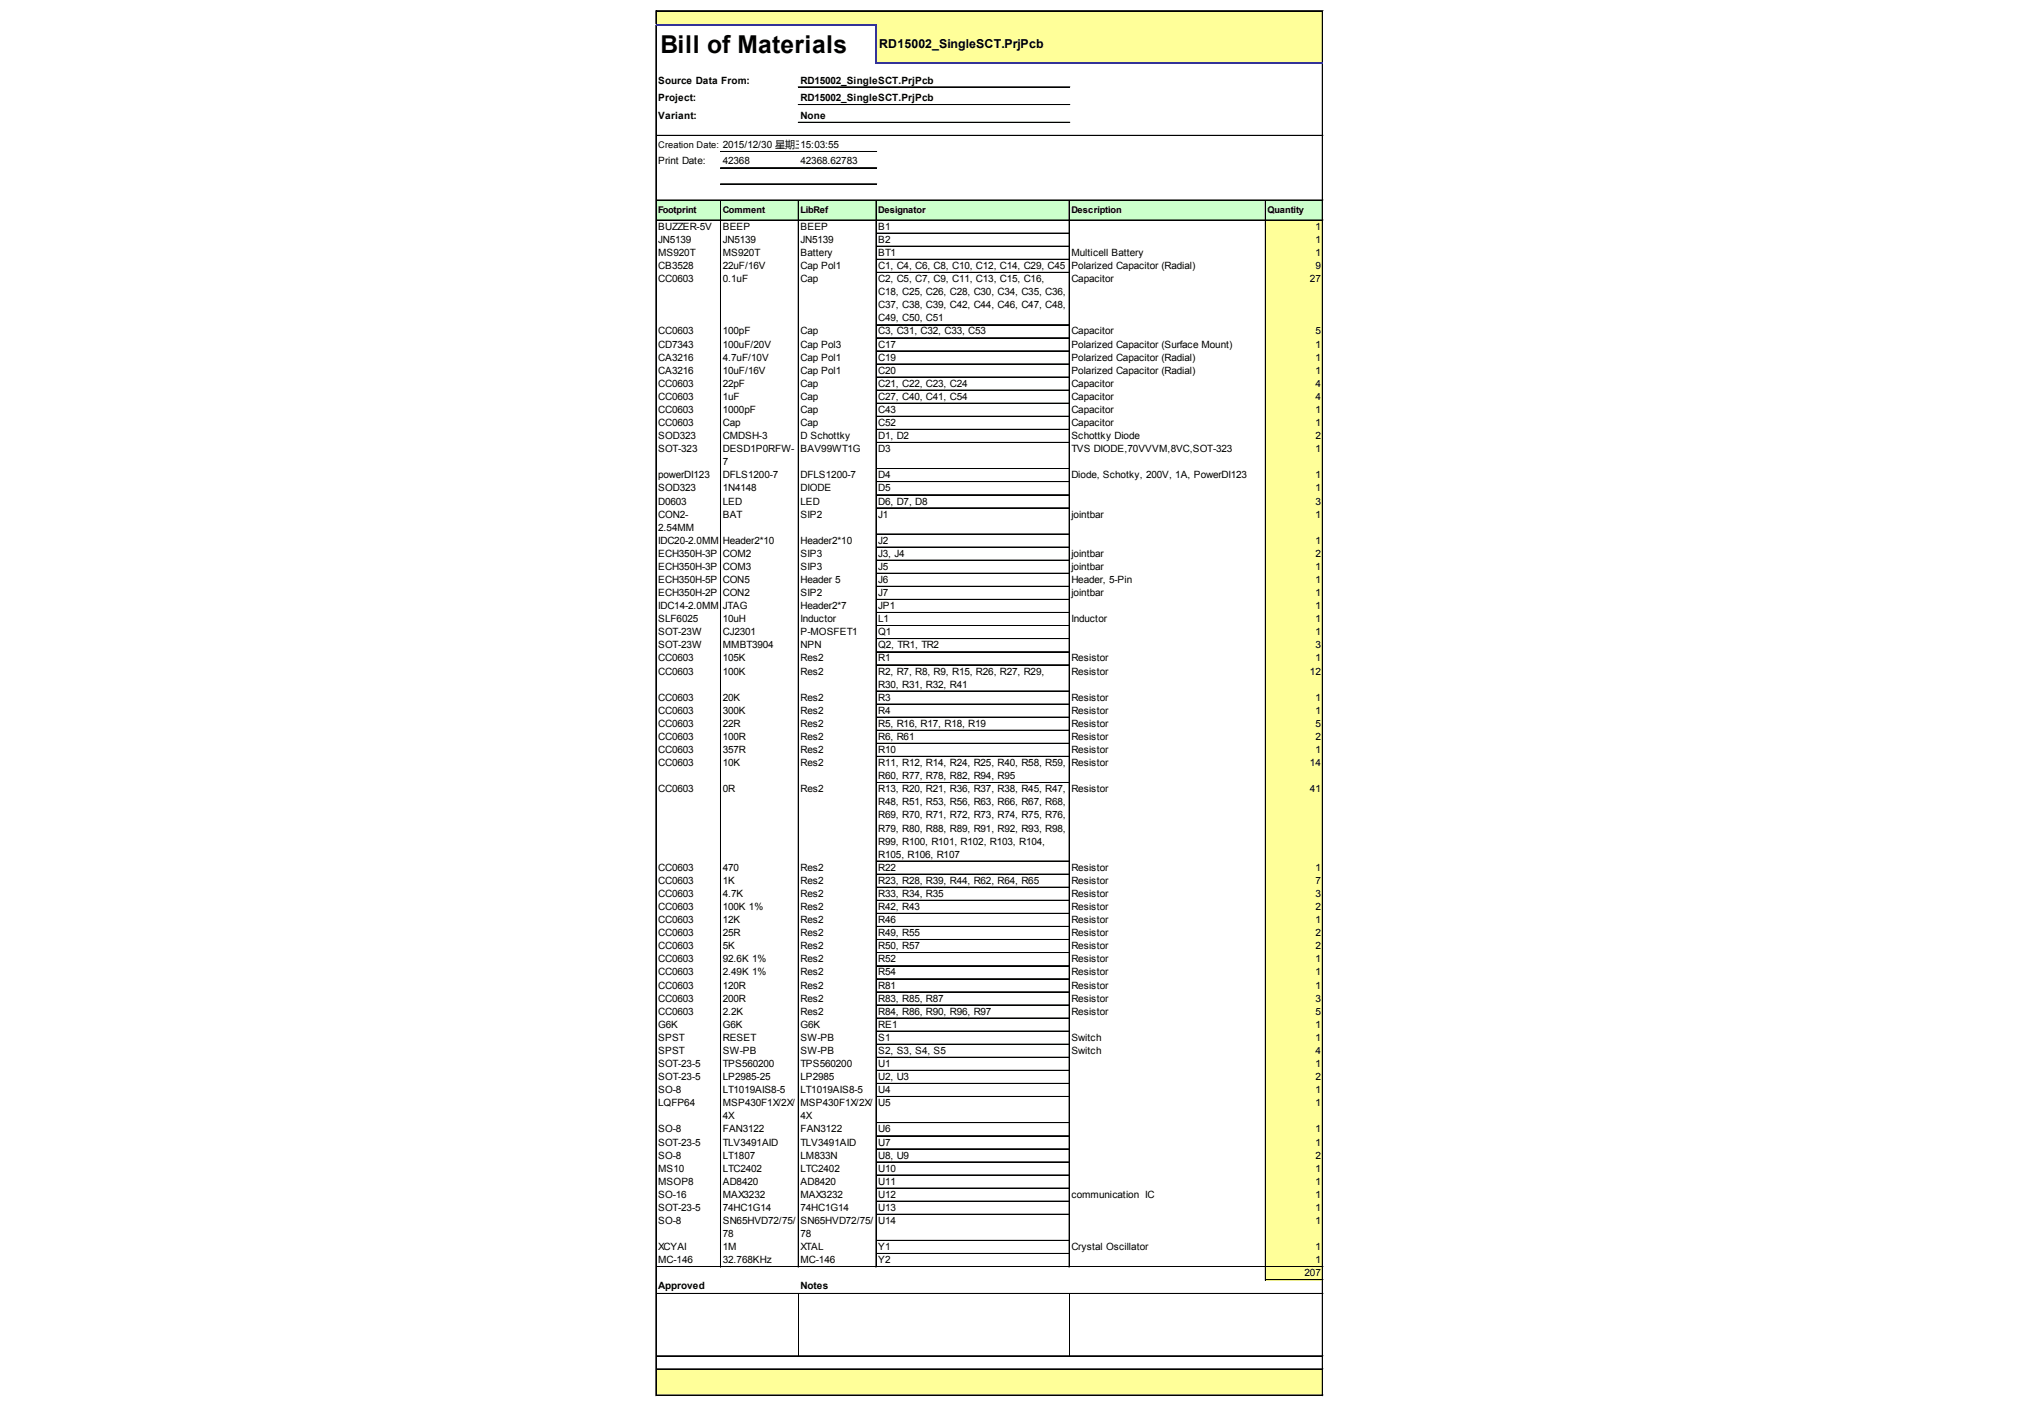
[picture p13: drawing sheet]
<svg xmlns="http://www.w3.org/2000/svg" width="290mm" height="203mm" viewBox="0 0 290 203" stroke-linecap="round" stroke-linejoin="round" font-family="sans-serif">
<defs><g id="words">
<text font-size="3.5" x="94.3" y="7.6">Bill of Materials</text>
<text font-size="1.8" x="125.5" y="6.9">RD15002_SingleSCT.PrjPcb</text>
<g font-size="1.4">
<text x="94" y="11.9">Source Data From:</text>
<text x="114.3" y="11.9">RD15002_SingleSCT.PrjPcb</text>
<text x="94" y="14.5">Project:</text>
<text x="94" y="17">Variant:</text>
<text x="114.3" y="14.5">RD15002_SingleSCT.PrjPcb</text>
<text x="114.3" y="17">None</text>
<text x="94" y="23.5">Print Date:</text>
<text x="103.2" y="23.5">42368</text>
<text x="114.3" y="21.2">15:03:55</text>
<text x="114.3" y="23.5">42368.62783</text>
<text x="94" y="32.8">BUZZER-5V</text>
<text x="94" y="34.7">JN5139</text>
<text x="103.2" y="32.8">BEEP</text>
<text x="103.2" y="34.7">JN5139</text>
<text x="114.3" y="32.8">BEEP</text>
<text x="114.3" y="34.7">JN5139</text>
<text x="125.4" y="32.8">B1</text>
<text x="125.4" y="34.7">B2</text>
<text x="187.8" y="32.8">1</text>
<text x="187.8" y="34.7">1</text>
<text x="94" y="36.5">MS920T</text>
<text x="94" y="38.4">CB3528</text>
<text x="94" y="40.3">CC0603</text>
<text x="103.2" y="36.5">MS920T</text>
<text x="103.2" y="38.4">22uF/16V</text>
<text x="103.2" y="40.3">0.1uF</text>
<text x="114.3" y="36.5">Battery</text>
<text x="114.3" y="38.4">Cap Pol1</text>
<text x="114.3" y="40.3">Cap</text>
<text x="125.4" y="36.5">BT1</text>
<text x="125.4" y="38.4">C1, C4, C6, C8, C10, C12, C14, C29, C45</text>
<text x="125.4" y="40.3">C2, C5, C7, C9, C11, C13, C15, C16,</text>
<text x="153" y="36.5">Multicell Battery</text>
<text x="153" y="38.4">Polarized Capacitor (Radial)</text>
<text x="153" y="40.3">Capacitor</text>
<text x="187" y="40.3">27</text>
<text x="187.8" y="36.5">1</text>
<text x="187.8" y="38.4">9</text>
<text x="94" y="47.8">CC0603</text>
<text x="103.2" y="47.8">100pF</text>
<text x="114.3" y="47.8">Cap</text>
<text x="125.4" y="42.2">C18, C25, C26, C28, C30, C34, C35, C36,</text>
<text x="125.4" y="44">C37, C38, C39, C42, C44, C46, C47, C48,</text>
<text x="125.4" y="45.9">C49, C50, C51</text>
<text x="125.4" y="47.8">C3, C31, C32, C33, C53</text>
<text x="153" y="47.8">Capacitor</text>
<text x="187.8" y="47.8">5</text>
<text x="94" y="49.6">CD7343</text>
<text x="94" y="51.5">CA3216</text>
<text x="94" y="53.4">CA3216</text>
<text x="103.2" y="49.6">100uF/20V</text>
<text x="103.2" y="51.5">4.7uF/10V</text>
<text x="103.2" y="53.4">10uF/16V</text>
<text x="114.3" y="49.6">Cap Pol3</text>
<text x="114.3" y="51.5">Cap Pol1</text>
<text x="114.3" y="53.4">Cap Pol1</text>
<text x="125.4" y="49.6">C17</text>
<text x="125.4" y="51.5">C19</text>
<text x="125.4" y="53.4">C20</text>
<text x="153" y="49.6">Polarized Capacitor (Surface Mount)</text>
<text x="153" y="51.5">Polarized Capacitor (Radial)</text>
<text x="153" y="53.4">Polarized Capacitor (Radial)</text>
<text x="187.8" y="49.6">1</text>
<text x="187.8" y="51.5">1</text>
<text x="187.8" y="53.4">1</text>
<text x="94" y="55.2">CC0603</text>
<text x="94" y="57.1">CC0603</text>
<text x="94" y="59">CC0603</text>
<text x="103.2" y="55.2">22pF</text>
<text x="103.2" y="57.1">1uF</text>
<text x="103.2" y="59">1000pF</text>
<text x="114.3" y="55.2">Cap</text>
<text x="114.3" y="57.1">Cap</text>
<text x="114.3" y="59">Cap</text>
<text x="125.4" y="55.2">C21, C22, C23, C24</text>
<text x="125.4" y="57.1">C27, C40, C41, C54</text>
<text x="125.4" y="59">C43</text>
<text x="153" y="55.2">Capacitor</text>
<text x="153" y="57.1">Capacitor</text>
<text x="153" y="59">Capacitor</text>
<text x="187.8" y="55.2">4</text>
<text x="187.8" y="57.1">4</text>
<text x="187.8" y="59">1</text>
<text x="94" y="60.8">CC0603</text>
<text x="94" y="62.7">SOD323</text>
<text x="94" y="64.6">SOT-323</text>
<text x="103.2" y="60.8">Cap</text>
<text x="103.2" y="62.7">CMDSH-3</text>
<text x="103.2" y="64.6">DESD1P0RFW-</text>
<text x="114.3" y="60.8">Cap</text>
<text x="114.3" y="62.7">D Schottky</text>
<text x="114.3" y="64.6">BAV99WT1G</text>
<text x="125.4" y="60.8">C52</text>
<text x="125.4" y="62.7">D1, D2</text>
<text x="125.4" y="64.6">D3</text>
<text x="153" y="60.8">Capacitor</text>
<text x="153" y="62.7">Schottky Diode</text>
<text x="153" y="64.6">TVS DIODE,70VVVM,8VC,SOT-323</text>
<text x="187.8" y="60.8">1</text>
<text x="187.8" y="62.7">2</text>
<text x="187.8" y="64.6">1</text>
<text x="94" y="68.3">powerDI123</text>
<text x="94" y="70.2">SOD323</text>
<text x="103.2" y="66.4">7</text>
<text x="103.2" y="68.3">DFLS1200-7</text>
<text x="103.2" y="70.2">1N4148</text>
<text x="114.3" y="68.3">DFLS1200-7</text>
<text x="114.3" y="70.2">DIODE</text>
<text x="125.4" y="68.3">D4</text>
<text x="125.4" y="70.2">D5</text>
<text x="153" y="68.3">Diode, Schotky, 200V, 1A, PowerDI123</text>
<text x="187.8" y="68.3">1</text>
<text x="187.8" y="70.2">1</text>
<text x="94" y="72">D0603</text>
<text x="94" y="73.9">CON2-</text>
<text x="94" y="75.8">2.54MM</text>
<text x="94" y="77.6">IDC20-2.0MM</text>
<text x="103.2" y="72">LED</text>
<text x="103.2" y="73.9">BAT</text>
<text x="103.2" y="77.6">Header2*10</text>
<text x="114.3" y="72">LED</text>
<text x="114.3" y="73.9">SIP2</text>
<text x="114.3" y="77.6">Header2*10</text>
<text x="125.4" y="72">D6, D7, D8</text>
<text x="125.4" y="73.9">J1</text>
<text x="125.4" y="77.6">J2</text>
<text x="153" y="73.9">jointbar</text>
<text x="187.8" y="72">3</text>
<text x="187.8" y="73.9">1</text>
<text x="187.8" y="77.6">1</text>
<text x="94" y="79.5">ECH350H-3P</text>
<text x="94" y="81.4">ECH350H-3P</text>
<text x="94" y="83.3">ECH350H-5P</text>
<text x="103.2" y="79.5">COM2</text>
<text x="103.2" y="81.4">COM3</text>
<text x="103.2" y="83.3">CON5</text>
<text x="114.3" y="79.5">SIP3</text>
<text x="114.3" y="81.4">SIP3</text>
<text x="114.3" y="83.3">Header 5</text>
<text x="125.4" y="79.5">J3, J4</text>
<text x="125.4" y="81.4">J5</text>
<text x="125.4" y="83.3">J6</text>
<text x="153" y="79.5">jointbar</text>
<text x="153" y="81.4">jointbar</text>
<text x="153" y="83.3">Header, 5-Pin</text>
<text x="187.8" y="79.5">2</text>
<text x="187.8" y="81.4">1</text>
<text x="187.8" y="83.3">1</text>
<text x="94" y="85.1">ECH350H-2P</text>
<text x="94" y="87">IDC14-2.0MM</text>
<text x="94" y="88.9">SLF6025</text>
<text x="103.2" y="85.1">CON2</text>
<text x="103.2" y="87">JTAG</text>
<text x="103.2" y="88.9">10uH</text>
<text x="114.3" y="85.1">SIP2</text>
<text x="114.3" y="87">Header2*7</text>
<text x="114.3" y="88.9">Inductor</text>
<text x="125.4" y="85.1">J7</text>
<text x="125.4" y="87">JP1</text>
<text x="125.4" y="88.9">L1</text>
<text x="153" y="85.1">jointbar</text>
<text x="153" y="88.9">Inductor</text>
<text x="187.8" y="85.1">1</text>
<text x="187.8" y="87">1</text>
<text x="187.8" y="88.9">1</text>
<text x="94" y="90.7">SOT-23W</text>
<text x="94" y="92.6">SOT-23W</text>
<text x="94" y="94.5">CC0603</text>
<text x="103.2" y="90.7">CJ2301</text>
<text x="103.2" y="92.6">MMBT3904</text>
<text x="103.2" y="94.5">105K</text>
<text x="114.3" y="90.7">P-MOSFET1</text>
<text x="114.3" y="92.6">NPN</text>
<text x="114.3" y="94.5">Res2</text>
<text x="125.4" y="90.7">Q1</text>
<text x="125.4" y="92.6">Q2, TR1, TR2</text>
<text x="125.4" y="94.5">R1</text>
<text x="153" y="94.5">Resistor</text>
<text x="187.8" y="90.7">1</text>
<text x="187.8" y="92.6">3</text>
<text x="187.8" y="94.5">1</text>
<text x="94" y="96.3">CC0603</text>
<text x="94" y="100.1">CC0603</text>
<text x="94" y="101.9">CC0603</text>
<text x="103.2" y="96.3">100K</text>
<text x="103.2" y="100.1">20K</text>
<text x="103.2" y="101.9">300K</text>
<text x="114.3" y="96.3">Res2</text>
<text x="114.3" y="100.1">Res2</text>
<text x="114.3" y="101.9">Res2</text>
<text x="125.4" y="96.3">R2, R7, R8, R9, R15, R26, R27, R29,</text>
<text x="125.4" y="98.2">R30, R31, R32, R41</text>
<text x="125.4" y="100.1">R3</text>
<text x="125.4" y="101.9">R4</text>
<text x="153" y="96.3">Resistor</text>
<text x="153" y="100.1">Resistor</text>
<text x="153" y="101.9">Resistor</text>
<text x="187" y="96.3">12</text>
<text x="187.8" y="100.1">1</text>
<text x="187.8" y="101.9">1</text>
<text x="94" y="103.8">CC0603</text>
<text x="94" y="105.7">CC0603</text>
<text x="94" y="107.5">CC0603</text>
<text x="103.2" y="103.8">22R</text>
<text x="103.2" y="105.7">100R</text>
<text x="103.2" y="107.5">357R</text>
<text x="114.3" y="103.8">Res2</text>
<text x="114.3" y="105.7">Res2</text>
<text x="114.3" y="107.5">Res2</text>
<text x="125.4" y="103.8">R5, R16, R17, R18, R19</text>
<text x="125.4" y="105.7">R6, R61</text>
<text x="125.4" y="107.5">R10</text>
<text x="153" y="103.8">Resistor</text>
<text x="153" y="105.7">Resistor</text>
<text x="153" y="107.5">Resistor</text>
<text x="187.8" y="103.8">5</text>
<text x="187.8" y="105.7">2</text>
<text x="187.8" y="107.5">1</text>
<text x="94" y="109.4">CC0603</text>
<text x="94" y="113.1">CC0603</text>
<text x="103.2" y="109.4">10K</text>
<text x="103.2" y="113.1">0R</text>
<text x="114.3" y="109.4">Res2</text>
<text x="114.3" y="113.1">Res2</text>
<text x="125.4" y="109.4">R11, R12, R14, R24, R25, R40, R58, R59,</text>
<text x="125.4" y="111.3">R60, R77, R78, R82, R94, R95</text>
<text x="125.4" y="113.1">R13, R20, R21, R36, R37, R38, R45, R47,</text>
<text x="153" y="109.4">Resistor</text>
<text x="153" y="113.1">Resistor</text>
<text x="187" y="109.4">14</text>
<text x="187" y="113.1">41</text>
<text x="125.4" y="115">R48, R51, R53, R56, R63, R66, R67, R68,</text>
<text x="125.4" y="116.9">R69, R70, R71, R72, R73, R74, R75, R76,</text>
<text x="125.4" y="118.7">R79, R80, R88, R89, R91, R92, R93, R98,</text>
<text x="94" y="124.3">CC0603</text>
<text x="103.2" y="124.3">470</text>
<text x="114.3" y="124.3">Res2</text>
<text x="125.4" y="120.6">R99, R100, R101, R102, R103, R104,</text>
<text x="125.4" y="122.5">R105, R106, R107</text>
<text x="125.4" y="124.3">R22</text>
<text x="153" y="124.3">Resistor</text>
<text x="187.8" y="124.3">1</text>
<text x="94" y="126.2">CC0603</text>
<text x="94" y="128.1">CC0603</text>
<text x="94" y="130">CC0603</text>
<text x="94" y="131.8">CC0603</text>
<text x="103.2" y="126.2">1K</text>
<text x="103.2" y="128.1">4.7K</text>
<text x="103.2" y="130">100K 1%</text>
<text x="103.2" y="131.8">12K</text>
<text x="114.3" y="126.2">Res2</text>
<text x="114.3" y="128.1">Res2</text>
<text x="114.3" y="130">Res2</text>
<text x="114.3" y="131.8">Res2</text>
<text x="125.4" y="126.2">R23, R28, R39, R44, R62, R64, R65</text>
<text x="125.4" y="128.1">R33, R34, R35</text>
<text x="125.4" y="130">R42, R43</text>
<text x="125.4" y="131.8">R46</text>
<text x="153" y="126.2">Resistor</text>
<text x="153" y="128.1">Resistor</text>
<text x="153" y="130">Resistor</text>
<text x="153" y="131.8">Resistor</text>
<text x="187.8" y="126.2">7</text>
<text x="187.8" y="128.1">3</text>
<text x="187.8" y="130">2</text>
<text x="187.8" y="131.8">1</text>
<text x="94" y="133.7">CC0603</text>
<text x="94" y="135.6">CC0603</text>
<text x="94" y="137.4">CC0603</text>
<text x="103.2" y="133.7">25R</text>
<text x="103.2" y="135.6">5K</text>
<text x="103.2" y="137.4">92.6K 1%</text>
<text x="114.3" y="133.7">Res2</text>
<text x="114.3" y="135.6">Res2</text>
<text x="114.3" y="137.4">Res2</text>
<text x="125.4" y="133.7">R49, R55</text>
<text x="125.4" y="135.6">R50, R57</text>
<text x="125.4" y="137.4">R52</text>
<text x="153" y="133.7">Resistor</text>
<text x="153" y="135.6">Resistor</text>
<text x="153" y="137.4">Resistor</text>
<text x="187.8" y="133.7">2</text>
<text x="187.8" y="135.6">2</text>
<text x="187.8" y="137.4">1</text>
<text x="94" y="139.3">CC0603</text>
<text x="94" y="141.2">CC0603</text>
<text x="94" y="143">CC0603</text>
<text x="103.2" y="139.3">2.49K 1%</text>
<text x="103.2" y="141.2">120R</text>
<text x="103.2" y="143">200R</text>
<text x="114.3" y="139.3">Res2</text>
<text x="114.3" y="141.2">Res2</text>
<text x="114.3" y="143">Res2</text>
<text x="125.4" y="139.3">R54</text>
<text x="125.4" y="141.2">R81</text>
<text x="125.4" y="143">R83, R85, R87</text>
<text x="153" y="139.3">Resistor</text>
<text x="153" y="141.2">Resistor</text>
<text x="153" y="143">Resistor</text>
<text x="187.8" y="139.3">1</text>
<text x="187.8" y="141.2">1</text>
<text x="187.8" y="143">3</text>
<text x="94" y="144.9">CC0603</text>
<text x="94" y="146.8">G6K</text>
<text x="94" y="148.6">SPST</text>
<text x="103.2" y="144.9">2.2K</text>
<text x="103.2" y="146.8">G6K</text>
<text x="103.2" y="148.6">RESET</text>
<text x="114.3" y="144.9">Res2</text>
<text x="114.3" y="146.8">G6K</text>
<text x="114.3" y="148.6">SW-PB</text>
<text x="125.4" y="144.9">R84, R86, R90, R96, R97</text>
<text x="125.4" y="146.8">RE1</text>
<text x="125.4" y="148.6">S1</text>
<text x="153" y="144.9">Resistor</text>
<text x="153" y="148.6">Switch</text>
<text x="187.8" y="144.9">5</text>
<text x="187.8" y="146.8">1</text>
<text x="187.8" y="148.6">1</text>
<text x="94" y="150.5">SPST</text>
<text x="94" y="152.4">SOT-23-5</text>
<text x="94" y="154.2">SOT-23-5</text>
<text x="103.2" y="150.5">SW-PB</text>
<text x="103.2" y="152.4">TPS560200</text>
<text x="103.2" y="154.2">LP2985-25</text>
<text x="114.3" y="150.5">SW-PB</text>
<text x="114.3" y="152.4">TPS560200</text>
<text x="114.3" y="154.2">LP2985</text>
<text x="125.4" y="150.5">S2, S3, S4, S5</text>
<text x="125.4" y="152.4">U1</text>
<text x="125.4" y="154.2">U2, U3</text>
<text x="153" y="150.5">Switch</text>
<text x="187.8" y="150.5">4</text>
<text x="187.8" y="152.4">1</text>
<text x="187.8" y="154.2">2</text>
<text x="94" y="156.1">SO-8</text>
<text x="94" y="158">LQFP64</text>
<text x="94" y="161.7">SO-8</text>
<text x="103.2" y="156.1">LT1019AIS8-5</text>
<text x="103.2" y="158">MSP430F1X/2X/</text>
<text x="103.2" y="159.8">4X</text>
<text x="103.2" y="161.7">FAN3122</text>
<text x="114.3" y="156.1">LT1019AIS8-5</text>
<text x="114.3" y="158">MSP430F1X/2X/</text>
<text x="114.3" y="159.8">4X</text>
<text x="114.3" y="161.7">FAN3122</text>
<text x="125.4" y="156.1">U4</text>
<text x="125.4" y="158">U5</text>
<text x="125.4" y="161.7">U6</text>
<text x="187.8" y="156.1">1</text>
<text x="187.8" y="158">1</text>
<text x="187.8" y="161.7">1</text>
<text x="94" y="163.6">SOT-23-5</text>
<text x="94" y="165.4">SO-8</text>
<text x="94" y="167.3">MS10</text>
<text x="103.2" y="163.6">TLV3491AID</text>
<text x="103.2" y="165.4">LT1807</text>
<text x="103.2" y="167.3">LTC2402</text>
<text x="114.3" y="163.6">TLV3491AID</text>
<text x="114.3" y="165.4">LM833N</text>
<text x="114.3" y="167.3">LTC2402</text>
<text x="125.4" y="163.6">U7</text>
<text x="125.4" y="165.4">U8, U9</text>
<text x="125.4" y="167.3">U10</text>
<text x="187.8" y="163.6">1</text>
<text x="187.8" y="165.4">2</text>
<text x="187.8" y="167.3">1</text>
<text x="94" y="169.2">MSOP8</text>
<text x="94" y="171">SO-16</text>
<text x="94" y="172.9">SOT-23-5</text>
<text x="103.2" y="169.2">AD8420</text>
<text x="103.2" y="171">MAX3232</text>
<text x="103.2" y="172.9">74HC1G14</text>
<text x="114.3" y="169.2">AD8420</text>
<text x="114.3" y="171">MAX3232</text>
<text x="114.3" y="172.9">74HC1G14</text>
<text x="125.4" y="169.2">U11</text>
<text x="125.4" y="171">U12</text>
<text x="125.4" y="172.9">U13</text>
<text x="153" y="171">communication IC</text>
<text x="187.8" y="169.2">1</text>
<text x="187.8" y="171">1</text>
<text x="187.8" y="172.9">1</text>
<text x="94" y="174.8">SO-8</text>
<text x="94" y="178.5">XCYAI</text>
<text x="103.2" y="174.8">SN65HVD72/75/</text>
<text x="103.2" y="176.7">78</text>
<text x="103.2" y="178.5">1M</text>
<text x="114.3" y="174.8">SN65HVD72/75/</text>
<text x="114.3" y="176.7">78</text>
<text x="114.3" y="178.5">XTAL</text>
<text x="125.4" y="174.8">U14</text>
<text x="125.4" y="178.5">Y1</text>
<text x="153" y="178.5">Crystal Oscillator</text>
<text x="187.8" y="174.8">1</text>
<text x="187.8" y="178.5">1</text>
<text x="94" y="180.4">MC-146</text>
<text x="94" y="184.1">Approved</text>
<text x="103.2" y="180.4">32.768KHz</text>
<text x="114.3" y="180.4">MC-146</text>
<text x="114.3" y="184.1">Notes</text>
<text x="125.4" y="180.4">Y2</text>
<text x="186.3" y="182.3">207</text>
<text x="187.8" y="180.4">1</text>
</g>
<g font-size="1.3">
<text x="94" y="21.2">Creation Date: 2015/12/30 星期三</text>
<text x="94" y="30.4">Footprint</text>
<text x="103.2" y="30.4">Comment</text>
<text x="114.3" y="30.4">LibRef</text>
<text x="125.4" y="30.4">Designator</text>
<text x="153" y="30.4">Description</text>
<text x="181" y="30.4">Quantity</text>
</g>
</g></defs>
<g fill="#ff9">
<path d="M93.7 1.6h95.2v2h-95.2z"/>
<path d="M125.1 3.5h63.8v5.6h-63.8z"/>
</g>
<path d="M93.7 28.6h95.2v2.9h-95.2z" fill="#cfc"/>
<g fill="#ff9">
<path d="M180.7 31.4h8.2v2h-8.2z"/>
<path d="M180.7 33.3h8.2v2h-8.2z"/>
<path d="M180.7 35.1h8.2v2h-8.2z"/>
<path d="M180.7 37h8.2v2h-8.2z"/>
<path d="M180.7 38.9h8.2v7.6h-8.2z"/>
<path d="M180.7 46.4h8.2v1.9h-8.2z"/>
<path d="M180.7 48.2h8.2v2h-8.2z"/>
<path d="M180.7 50.1h8.2v2h-8.2z"/>
<path d="M180.7 52h8.2v1.9h-8.2z"/>
<path d="M180.7 53.8h8.2v2h-8.2z"/>
<path d="M180.7 55.7h8.2v2h-8.2z"/>
<path d="M180.7 57.6h8.2v1.9h-8.2z"/>
<path d="M180.7 59.4h8.2v2h-8.2z"/>
<path d="M180.7 61.3h8.2v2h-8.2z"/>
<path d="M180.7 63.2h8.2v3.8h-8.2z"/>
<path d="M180.7 66.9h8.2v2h-8.2z"/>
<path d="M180.7 68.8h8.2v1.9h-8.2z"/>
<path d="M180.7 70.6h8.2v2h-8.2z"/>
<path d="M180.7 72.5h8.2v3.9h-8.2z"/>
<path d="M180.7 76.2h8.2v2h-8.2z"/>
<path d="M180.7 78.1h8.2v2h-8.2z"/>
<path d="M180.7 80h8.2v102.8h-8.2z"/>
<path d="M93.7 195.5h95.2v3.8h-95.2z"/>
</g>
<g fill="none" stroke="#000" stroke-width=".14">
<path d="M93.6 1.5v1.9M93.6 3.6v195.7M93.7 3.6v195.7M93.8 1.5h95.1M93.8 1.6h95.1M93.8 19.3h95.1M93.8 19.4h95.1M114 12.4h38.8M114 12.5h38.8M114 14.9h38.8M114 15h38.8M114 17.5h38.8"/>
<path d="M188.8 1.6v7.3M188.8 9.1v190.2M93.8 28.6h95.1M93.8 31.4h95.1M93.8 31.5h95.1M102.9 28.7v152.3M102.9 21.6h22.3M102.9 21.7h22.3M102.9 23.9h22.3M102.9 24h22.3M102.9 26.2h22.3M102.9 26.3h22.3"/>
<path d="M114 28.7v152.3M125.1 28.7v152.3M125.2 33.3h27.4M125.2 35.1h27.4M125.2 35.2h27.4M125.2 37h27.4M125.2 37.1h27.4M125.2 38.9h27.4M152.6 28.7v152.3M152.7 28.7v152.3M180.7 28.7v154.1M125.2 46.4h27.4"/>
<path d="M125.2 48.2h27.4M125.2 48.3h27.4M125.2 50.1h27.4M125.2 52h27.4M125.2 53.8h27.4M125.2 53.9h27.4M125.2 55.7h27.4M125.2 55.8h27.4M125.2 57.6h27.4M125.2 59.4h27.4M125.2 59.5h27.4M125.2 61.3h27.4"/>
<path d="M125.2 61.4h27.4M125.2 63.2h27.4M125.2 66.9h27.4M125.2 67h27.4M125.2 68.8h27.4M125.2 70.6h27.4M125.2 70.7h27.4M125.2 72.5h27.4M125.2 72.6h27.4M125.2 76.2h27.4M125.2 76.3h27.4M125.2 78.1h27.4"/>
<path d="M125.2 78.2h27.4M125.2 80h27.4M125.2 81.8h27.4M125.2 81.9h27.4M125.2 83.7h27.4M125.2 83.8h27.4M125.2 85.6h27.4M125.2 87.5h27.4M125.2 89.3h27.4M125.2 89.4h27.4M125.2 91.2h27.4M125.2 93.1h27.4"/>
<path d="M125.2 94.9h27.4M125.2 95h27.4M125.2 98.7h27.4M125.2 100.5h27.4M125.2 100.6h27.4M125.2 102.4h27.4M125.2 102.5h27.4M125.2 104.3h27.4M125.2 106.1h27.4M125.2 106.2h27.4M125.2 108h27.4M125.2 108.1h27.4"/>
<path d="M125.2 111.7h27.4M125.2 111.8h27.4M125.2 122.9h27.4M125.2 123h27.4M125.2 124.8h27.4M125.2 124.9h27.4M125.2 126.7h27.4M125.2 128.5h27.4M125.2 128.6h27.4M125.2 130.4h27.4M125.2 130.5h27.4M125.2 132.3h27.4"/>
<path d="M125.2 134.2h27.4M125.2 136h27.4M125.2 136.1h27.4M125.2 137.9h27.4M125.2 139.8h27.4M125.2 141.6h27.4M125.2 141.7h27.4M125.2 143.5h27.4M125.2 145.4h27.4M125.2 147.2h27.4M125.2 147.3h27.4M125.2 149.1h27.4"/>
<path d="M125.2 149.2h27.4M125.2 151h27.4M125.2 152.8h27.4M125.2 152.9h27.4M125.2 154.7h27.4M125.2 154.8h27.4M125.2 156.6h27.4M125.2 160.3h27.4M125.2 160.4h27.4M125.2 162.2h27.4M125.2 164h27.4M125.2 164.1h27.4"/>
<path d="M125.2 165.9h27.4M125.2 166h27.4M125.2 167.8h27.4M125.2 169.6h27.4M125.2 169.7h27.4M125.2 171.5h27.4M125.2 171.6h27.4M125.2 173.4h27.4M125.2 177.1h27.4M125.2 177.2h27.4M125.2 179h27.4M93.8 180.9h95.1"/>
<path d="M93.8 184.7h95.1M93.8 184.8h95.1M93.8 193.6h95.1M93.8 193.7h95.1M93.8 195.5h95.1M93.8 199.2h95.1M93.8 199.3h95.1M114 184.8v8.8M152.7 184.8v8.8M180.8 182.7h8.1M180.8 182.8h8.1"/>
</g>
<path d="M93.6 1.5h.2v1.9h-.2z" fill="#000"/>
<path d="M93.6 3.5h31.6M125.1 3.6v5.5M125.2 9h63.7" fill="none" stroke="#339" stroke-width=".22"/>
<use href="#words"/>
</svg>
